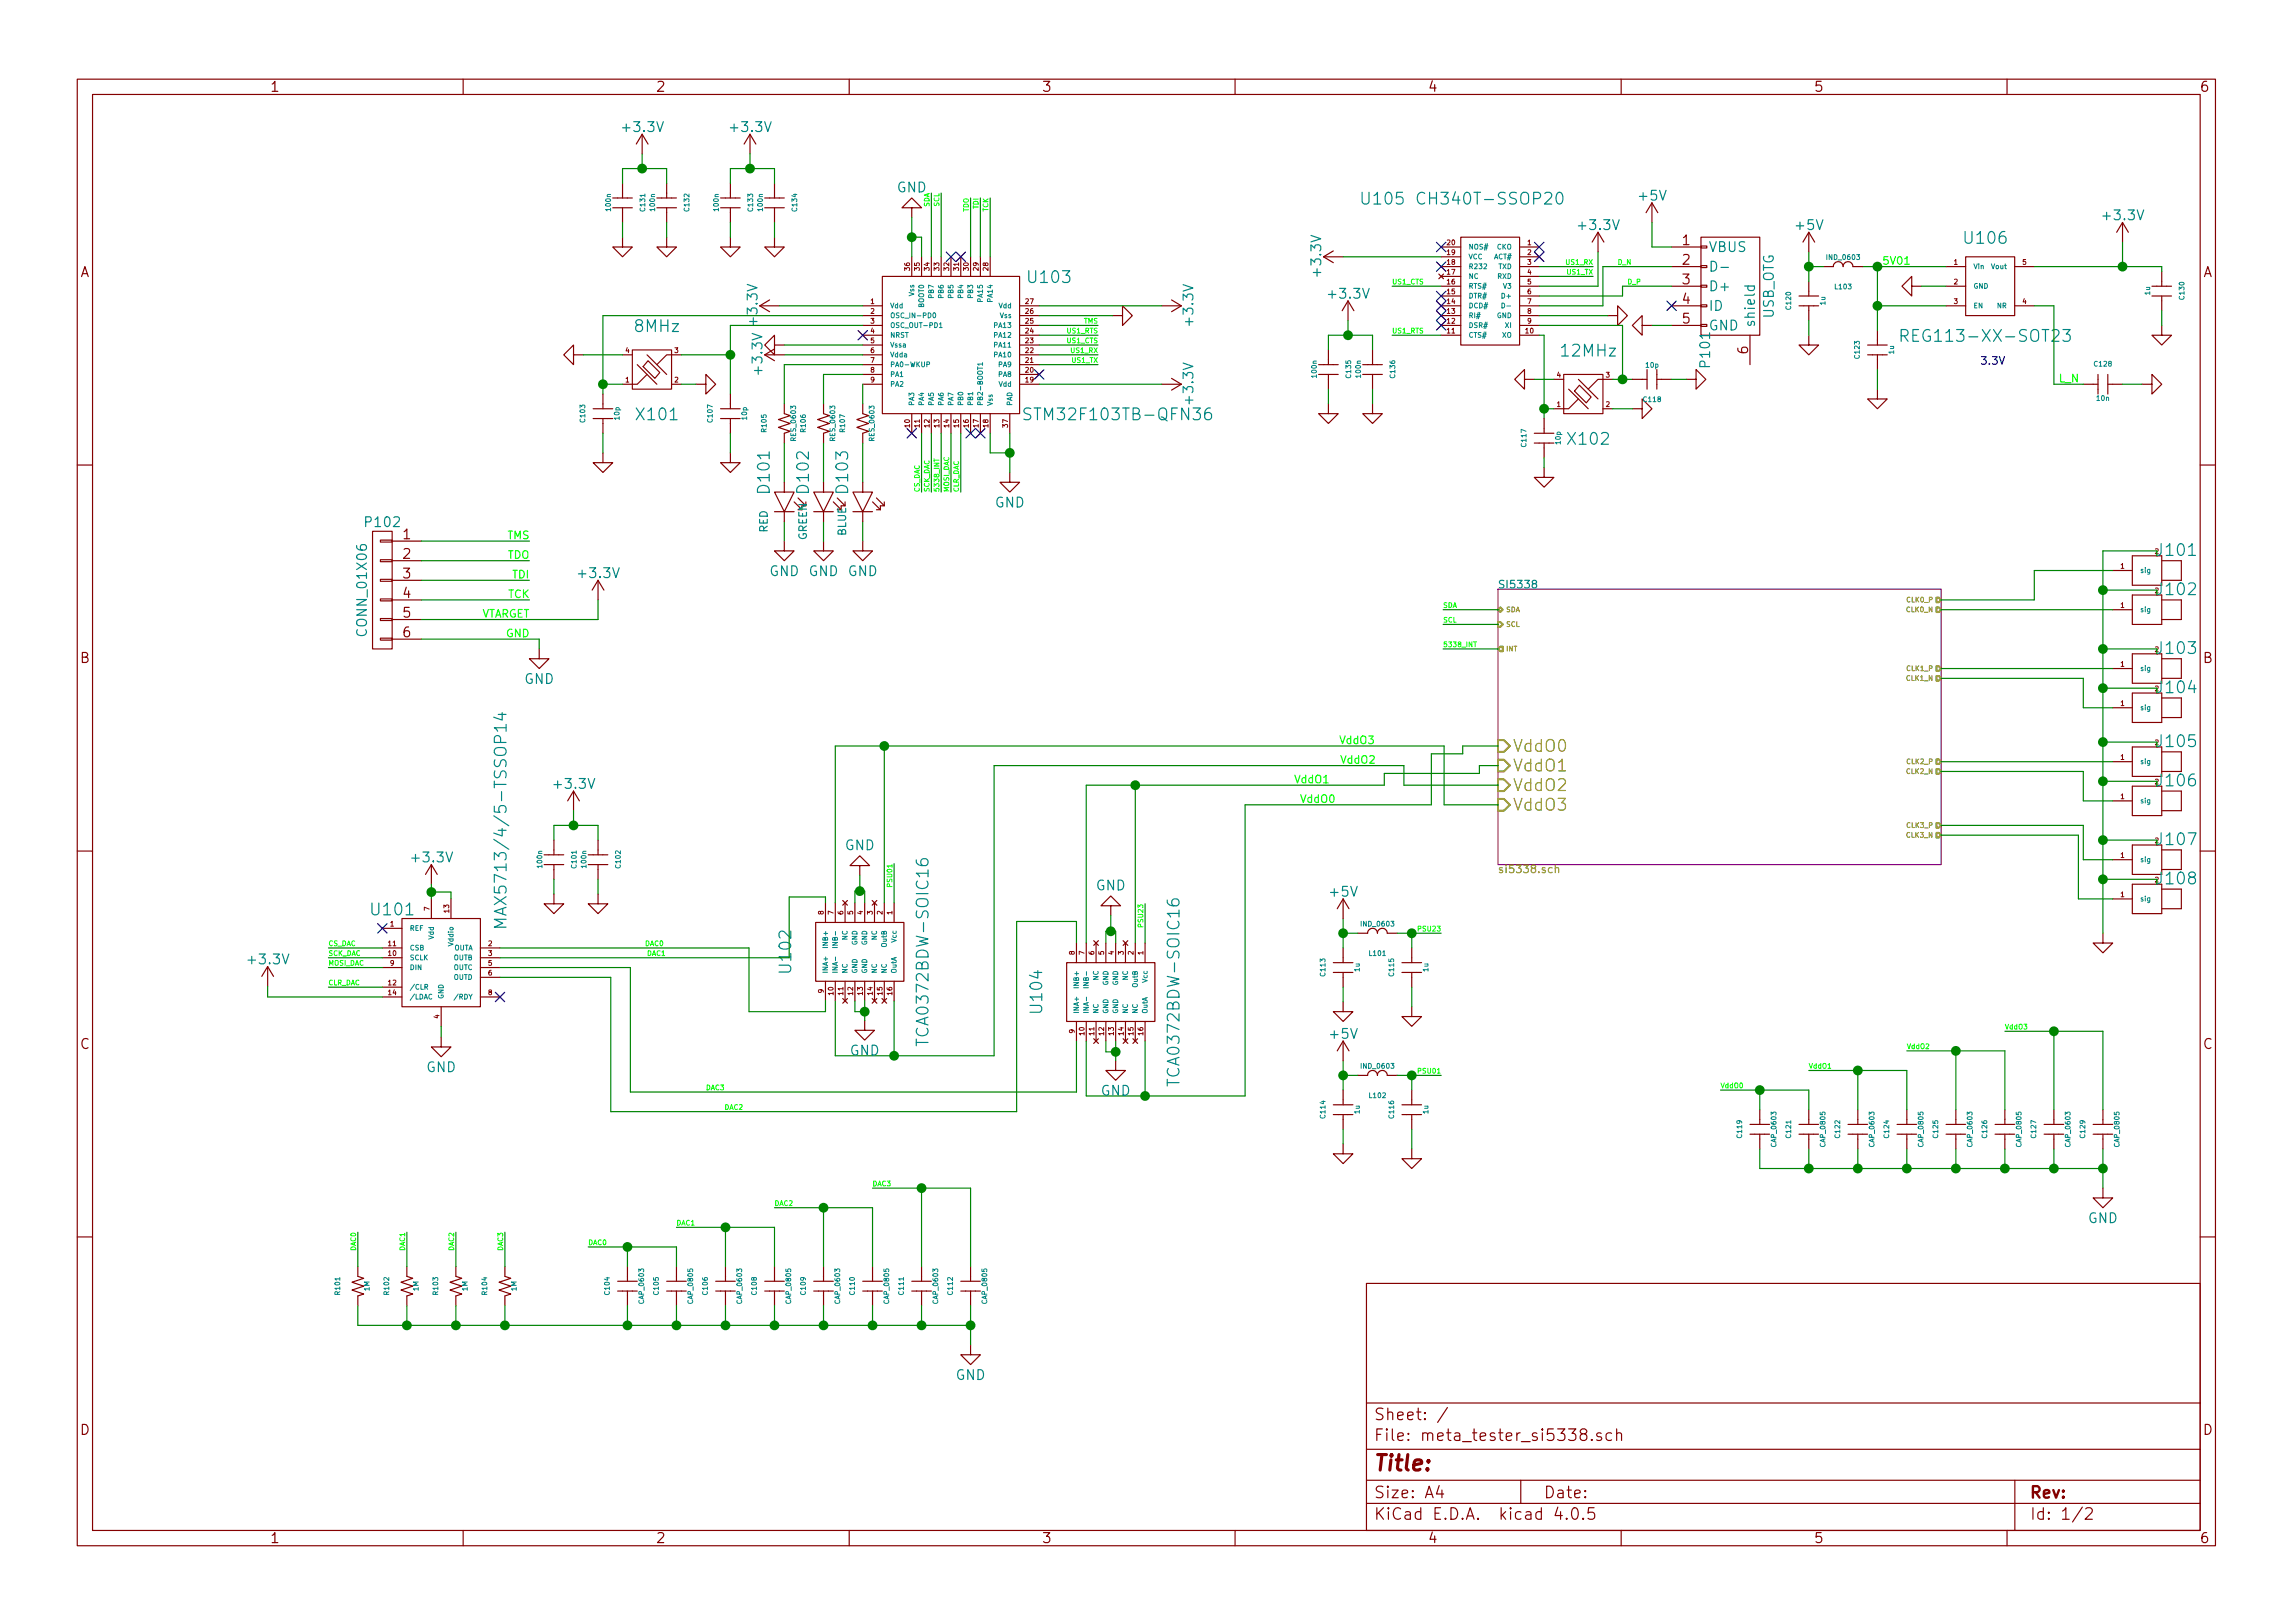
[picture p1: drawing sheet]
<svg xmlns="http://www.w3.org/2000/svg" width="297mm" height="210mm" viewBox="0 0 297 210" stroke-linecap="round" stroke-linejoin="round" font-family="sans-serif">
<defs><g id="words">
<text font-size="2.8" fill="#840000" x="178" y="190.5">Title:</text>
<g font-size="2.1" fill="#008484">
<text x="176.5" y="26.5">U105</text>
<text x="184.6" y="26.5">CH340T-SSOP20</text>
<text x="254.6" y="31.6">U106</text>
<text x="133.3" y="36.7">U103</text>
<text x="82.3" y="43">8MHz</text>
<text x="202.4" y="46.2">12MHz</text>
<text x="247.6" y="44.3">REG113-XX-SOT23</text>
<text x="82.6" y="54.5">X101</text>
<text x="133.8" y="54.5">STM32F103TB-QFN36</text>
<text x="203.3" y="57.6">X102</text>
<text x="99.7" y="63.7" transform="rotate(-90 99.7 63.7)">D101</text>
<text x="104.8" y="63.7" transform="rotate(-90 104.8 63.7)">D102</text>
<text x="109.9" y="63.7" transform="rotate(-90 109.9 63.7)">D103</text>
<text x="279.6" y="72">J101</text>
<text x="279.6" y="77.1">J102</text>
<text x="279.6" y="84.7">J103</text>
<text x="279.6" y="89.8">J104</text>
<text x="279.6" y="96.8">J105</text>
<text x="279.6" y="101.9">J106</text>
<text x="279.6" y="109.5">J107</text>
<text x="48.3" y="118.6">U101</text>
<text x="65.6" y="117.9" transform="rotate(-90 65.6 117.9)">MAX5713/4/5-TSSOP14</text>
<text x="279.6" y="114.6">J108</text>
<text x="102.5" y="125.9" transform="rotate(-90 102.5 125.9)">U102</text>
<text x="135" y="131.1" transform="rotate(-90 135 131.1)">U104</text>
<text x="120.3" y="134.5" transform="rotate(-90 120.3 134.5)">TCA0372BDW-SOIC16</text>
<text x="152.8" y="139.7" transform="rotate(-90 152.8 139.7)">TCA0372BDW-SOIC16</text>
</g>
<g font-size="2.1" fill="#848400">
<text x="196" y="97.4">VddO0</text>
<text x="196" y="99.9">VddO1</text>
<text x="196" y="102.5">VddO2</text>
<text x="196" y="105">VddO3</text>
</g>
<g font-size="2.1" fill="#840000">
<text x="178" y="184">Sheet: /</text>
<text x="178" y="186.7">File: meta_tester_si5338.sch</text>
<text x="178" y="196.9">KiCad E.D.A. kicad 4.0.5</text>
<text x="178" y="194.1">Size: A4</text>
<text x="200" y="194.1">Date:</text>
<text x="263" y="194.1">Rev:</text>
<text x="263" y="196.9">Id: 1/2</text>
</g>
<g font-size="1.8" fill="#840000">
<text x="35" y="11.9">1</text>
<text x="85" y="11.9">2</text>
<text x="135" y="11.9">3</text>
<text x="185" y="11.9">4</text>
<text x="235" y="11.9">5</text>
<text x="285" y="11.9">6</text>
<text x="10.4" y="35.9">A</text>
<text x="218" y="31.7">1</text>
<text x="218" y="34.3">2</text>
<text x="285.4" y="35.9">A</text>
<text x="218" y="36.8">3</text>
<text x="218" y="39.4">4</text>
<text x="218" y="41.9">5</text>
<text x="226.4" y="45.8" transform="rotate(-90 226.4 45.8)">6</text>
<text x="52.2" y="69.8">1</text>
<text x="52.2" y="72.4">2</text>
<text x="52.2" y="74.9">3</text>
<text x="52.2" y="77.5">4</text>
<text x="52.2" y="80">5</text>
<text x="52.2" y="82.5">6</text>
<text x="10.4" y="85.9">B</text>
<text x="285.4" y="85.9">B</text>
<text x="10.4" y="135.9">C</text>
<text x="285.4" y="135.9">C</text>
<text x="10.4" y="185.9">D</text>
<text x="285.4" y="185.9">D</text>
<text x="35" y="199.9">1</text>
<text x="85" y="199.9">2</text>
<text x="135" y="199.9">3</text>
<text x="185" y="199.9">4</text>
<text x="235" y="199.9">5</text>
<text x="285" y="199.9">6</text>
</g>
<g font-size="1.8" fill="#008484">
<text x="80.8" y="17.1">+3.3V</text>
<text x="94.8" y="17.1">+3.3V</text>
<text x="116.2" y="24.9">GND</text>
<text x="204.7" y="29.8">+3.3V</text>
<text x="212.4" y="26">+5V</text>
<text x="232.7" y="29.8">+5V</text>
<text x="272.6" y="28.5">+3.3V</text>
<text x="171.1" y="35.6" transform="rotate(-90 171.1 35.6)">+3.3V</text>
<text x="221.4" y="32.6">VBUS</text>
<text x="98.1" y="41.9" transform="rotate(-90 98.1 41.9)">+3.3V</text>
<text x="154.6" y="42" transform="rotate(-90 154.6 42)">+3.3V</text>
<text x="172.3" y="38.7">+3.3V</text>
<text x="221.4" y="37.7">D+</text>
<text x="221.4" y="40.3">ID</text>
<text x="229.8" y="41.3" transform="rotate(-90 229.8 41.3)">USB_OTG</text>
<text x="221.4" y="42.8">GND</text>
<text x="221.5" y="47.4" transform="rotate(-90 221.5 47.4)">P101</text>
<text x="227.3" y="42.4" transform="rotate(-90 227.3 42.4)">shield</text>
<text x="98.8" y="48.3" transform="rotate(-90 98.8 48.3)">+3.3V</text>
<text x="154.6" y="52.1" transform="rotate(-90 154.6 52.1)">+3.3V</text>
<text x="128.9" y="65.7">GND</text>
<text x="47.5" y="68.3">P102</text>
<text x="75.1" y="74.9">+3.3V</text>
<text x="99.6" y="74.6">GND GND GND</text>
<text x="47.5" y="82.1" transform="rotate(-90 47.5 82.1)">CONN_01X06</text>
<text x="67.9" y="88.6">GND</text>
<text x="72" y="102.2">+3.3V</text>
<text x="53.5" y="111.7">+3.3V</text>
<text x="109.4" y="110.1">GND</text>
<text x="141.9" y="115.3">GND</text>
<text x="172.4" y="116.1">+5V</text>
<text x="32.3" y="124.9">+3.3V</text>
<text x="110.1" y="136.7">GND</text>
<text x="172.4" y="134.6">+5V</text>
<text x="55.2" y="138.9">GND</text>
<text x="142.6" y="141.9">GND</text>
<text x="270.5" y="158.4">GND</text>
<text x="123.8" y="178.8">GND</text>
</g>
<g font-size="1.4" fill="#0f0">
<text x="243.8" y="34.3">5V01</text>
<text x="266.7" y="49.5">L_N</text>
<text x="65.7" y="69.8">TMS</text>
<text x="65.7" y="72.4">TDO</text>
<text x="65.7" y="77.5">TCK</text>
<text x="66.3" y="74.9">TDI</text>
<text x="62" y="80">VTARGET</text>
<text x="65.5" y="82.5">GND</text>
<text x="167.6" y="101.5">VddO1</text>
<text x="173.5" y="96.4">VddO3</text>
<text x="173.6" y="98.9">VddO2</text>
<text x="168.4" y="104">VddO0</text>
</g>
<text font-size="1.4" fill="#0000c2" x="256.5" y="47.2">3.3V</text>
<g font-size="1.4" fill="#008484">
<text x="99.4" y="69" transform="rotate(-90 99.4 69)">RED</text>
<text x="104.5" y="70" transform="rotate(-90 104.5 70)">GREEN</text>
<text x="109.6" y="69.4" transform="rotate(-90 109.6 69.4)">BLUE</text>
<text x="194.1" y="76.2">SI5338</text>
</g>
<text font-size="1.4" fill="#848400" x="194.1" y="113.1">si5338.sch</text>
<g font-size=".9" fill="#008484">
<text x="79.1" y="27.2" transform="rotate(-90 79.1 27.2)">100n</text>
<text x="83.6" y="27.3" transform="rotate(-90 83.6 27.3)">C131</text>
<text x="84.8" y="27.2" transform="rotate(-90 84.8 27.2)">100n</text>
<text x="89.3" y="27.3" transform="rotate(-90 89.3 27.3)">C132</text>
<text x="93.1" y="27.2" transform="rotate(-90 93.1 27.2)">100n</text>
<text x="97.5" y="27.3" transform="rotate(-90 97.5 27.3)">C133</text>
<text x="98.8" y="27.2" transform="rotate(-90 98.8 27.2)">100n</text>
<text x="103.3" y="27.3" transform="rotate(-90 103.3 27.3)">C134</text>
<text x="190.2" y="32.3">NOS#</text>
<text x="190.2" y="34.8">R232</text>
<text x="190.2" y="33.6">VCC</text>
<text x="193.5" y="33.6">ACT#</text>
<text x="193.9" y="32.3">CKO</text>
<text x="194.1" y="34.8">TXD</text>
<text x="236.8" y="33.6">IND_0603</text>
<text x="255.7" y="34.8">Vin</text>
<text x="258" y="34.8">Vout</text>
<text x="115.3" y="39.9">Vdd</text>
<text x="115.3" y="41.2">OSC_IN-PD0</text>
<text x="118.4" y="38.4" transform="rotate(-90 118.4 38.4)">Vss</text>
<text x="119.7" y="39.9" transform="rotate(-90 119.7 39.9)">BOOT0</text>
<text x="121" y="38.6" transform="rotate(-90 121 38.6)">PB7</text>
<text x="122.2" y="38.6" transform="rotate(-90 122.2 38.6)">PB6</text>
<text x="123.5" y="38.6" transform="rotate(-90 123.5 38.6)">PB5</text>
<text x="124.8" y="38.6" transform="rotate(-90 124.8 38.6)">PB4</text>
<text x="126" y="38.6" transform="rotate(-90 126 38.6)">PB3</text>
<text x="127.3" y="39" transform="rotate(-90 127.3 39)">PA15</text>
<text x="128.6" y="39" transform="rotate(-90 128.6 39)">PA14</text>
<text x="129.4" y="39.9">Vdd</text>
<text x="129.5" y="41.2">Vss</text>
<text x="190.2" y="41.2">RI#</text>
<text x="190.2" y="39.9">DCD#</text>
<text x="190.2" y="38.7">DTR#</text>
<text x="190.2" y="37.4">RTS#</text>
<text x="190.2" y="36.1">NC</text>
<text x="193.9" y="41.2">GND</text>
<text x="194" y="36.1">RXD</text>
<text x="194.7" y="38.7">D+</text>
<text x="194.7" y="37.4">V3</text>
<text x="232" y="40" transform="rotate(-90 232 40)">C120</text>
<text x="236.4" y="39.5" transform="rotate(-90 236.4 39.5)">1u</text>
<text x="237.8" y="37.5">L103</text>
<text x="255.7" y="37.4">GND</text>
<text x="255.7" y="39.9">EN</text>
<text x="258.7" y="39.9">NR</text>
<text x="278.5" y="38.2" transform="rotate(-90 278.5 38.2)">1u</text>
<text x="283" y="38.7" transform="rotate(-90 283 38.7)">C130</text>
<text x="115.3" y="42.5">OSC_OUT-PD1</text>
<text x="115.3" y="43.7">NRST</text>
<text x="115.3" y="45">Vssa</text>
<text x="115.3" y="46.3">Vdda</text>
<text x="115.3" y="47.5">PA0-WKUP</text>
<text x="128.9" y="46.3">PA10</text>
<text x="128.9" y="45">PA11</text>
<text x="128.9" y="43.7">PA12</text>
<text x="128.9" y="42.5">PA13</text>
<text x="129.3" y="47.5">PA9</text>
<text x="190.2" y="43.7">CTS#</text>
<text x="190.2" y="42.5">DSR#</text>
<text x="194.6" y="43.7">XO</text>
<text x="195" y="42.5">XI</text>
<text x="213.2" y="47.6">10p</text>
<text x="240.9" y="46.4" transform="rotate(-90 240.9 46.4)">C123</text>
<text x="245.3" y="45.8" transform="rotate(-90 245.3 45.8)">1u</text>
<text x="271.3" y="47.5">C128</text>
<text x="115.3" y="48.8">PA1</text>
<text x="115.3" y="50.1">PA2</text>
<text x="118.4" y="52.6" transform="rotate(-90 118.4 52.6)">PA3</text>
<text x="119.7" y="52.6" transform="rotate(-90 119.7 52.6)">PA4</text>
<text x="121" y="52.6" transform="rotate(-90 121 52.6)">PA5</text>
<text x="122.2" y="52.6" transform="rotate(-90 122.2 52.6)">PA6</text>
<text x="123.5" y="52.6" transform="rotate(-90 123.5 52.6)">PA7</text>
<text x="124.8" y="52.6" transform="rotate(-90 124.8 52.6)">PB0</text>
<text x="126" y="52.6" transform="rotate(-90 126 52.6)">PB1</text>
<text x="127.3" y="52.6" transform="rotate(-90 127.3 52.6)">PB2-BOOT1</text>
<text x="128.6" y="52.6" transform="rotate(-90 128.6 52.6)">Vss</text>
<text x="129.3" y="48.8">PA8</text>
<text x="129.4" y="50.1">Vdd</text>
<text x="131.1" y="52.6" transform="rotate(-90 131.1 52.6)">PAD</text>
<text x="170.6" y="48.8" transform="rotate(-90 170.6 48.8)">100n</text>
<text x="175" y="48.9" transform="rotate(-90 175 48.9)">C135</text>
<text x="176.3" y="48.8" transform="rotate(-90 176.3 48.8)">100n</text>
<text x="180.7" y="48.9" transform="rotate(-90 180.7 48.9)">C136</text>
<text x="213" y="52.1">C118</text>
<text x="271.6" y="51.9">10n</text>
<text x="75.8" y="54.6" transform="rotate(-90 75.8 54.6)">C103</text>
<text x="80.2" y="54.4" transform="rotate(-90 80.2 54.4)">10p</text>
<text x="92.3" y="54.6" transform="rotate(-90 92.3 54.6)">C107</text>
<text x="96.7" y="54.4" transform="rotate(-90 96.7 54.4)">10p</text>
<text x="99.3" y="55.9" transform="rotate(-90 99.3 55.9)">R105</text>
<text x="103.1" y="57" transform="rotate(-90 103.1 57)">RES_0603</text>
<text x="104.4" y="55.9" transform="rotate(-90 104.4 55.9)">R106</text>
<text x="108.2" y="57" transform="rotate(-90 108.2 57)">RES_0603</text>
<text x="109.4" y="55.9" transform="rotate(-90 109.4 55.9)">R107</text>
<text x="113.3" y="57" transform="rotate(-90 113.3 57)">RES_0603</text>
<text x="197.7" y="57.8" transform="rotate(-90 197.7 57.8)">C117</text>
<text x="202.2" y="57.5" transform="rotate(-90 202.2 57.5)">10p</text>
<text x="277.2" y="74.2">sig</text>
<text x="277.2" y="79.3">sig</text>
<text x="277.2" y="86.9">sig</text>
<text x="277.2" y="92">sig</text>
<text x="277.2" y="99">sig</text>
<text x="277.2" y="104.1">sig</text>
<text x="70.2" y="112.3" transform="rotate(-90 70.2 112.3)">100n</text>
<text x="74.7" y="112.4" transform="rotate(-90 74.7 112.4)">C101</text>
<text x="75.9" y="112.3" transform="rotate(-90 75.9 112.3)">100n</text>
<text x="80.4" y="112.4" transform="rotate(-90 80.4 112.4)">C102</text>
<text x="277.2" y="111.7">sig</text>
<text x="277.2" y="116.8">sig</text>
<text x="53.1" y="120.6">REF</text>
<text x="53.1" y="125.6">DIN</text>
<text x="53.1" y="124.4">SCLK</text>
<text x="53.1" y="123.1">CSB</text>
<text x="56.2" y="121.7" transform="rotate(-90 56.2 121.7)">Vdd</text>
<text x="58.7" y="123.1">OUTA</text>
<text x="58.7" y="124.4">OUTB</text>
<text x="58.7" y="125.6">OUTC</text>
<text x="58.7" y="122.5" transform="rotate(-90 58.7 122.5)">Vddio</text>
<text x="107.2" y="122.5" transform="rotate(-90 107.2 122.5)">INB+</text>
<text x="108.5" y="122.3" transform="rotate(-90 108.5 122.3)">INB-</text>
<text x="109.8" y="121.8" transform="rotate(-90 109.8 121.8)">NC</text>
<text x="111" y="122.5" transform="rotate(-90 111 122.5)">GND</text>
<text x="112.3" y="122.5" transform="rotate(-90 112.3 122.5)">GND</text>
<text x="113.6" y="121.8" transform="rotate(-90 113.6 121.8)">NC</text>
<text x="114.9" y="122.7" transform="rotate(-90 114.9 122.7)">OutB</text>
<text x="116.1" y="122.1" transform="rotate(-90 116.1 122.1)">Vcc</text>
<text x="176.1" y="125.9" transform="rotate(-90 176.1 125.9)">1u</text>
<text x="176.5" y="120">IND_0603</text>
<text x="177.4" y="123.8">L101</text>
<text x="185" y="125.9" transform="rotate(-90 185 125.9)">1u</text>
<text x="53.1" y="128.2">/CLR</text>
<text x="53.1" y="129.5">/LDAC</text>
<text x="57.5" y="129.4" transform="rotate(-90 57.5 129.4)">GND</text>
<text x="58.7" y="126.9">OUTD</text>
<text x="59.1" y="129.5">/RDY</text>
<text x="107.2" y="126.1" transform="rotate(-90 107.2 126.1)">INA+</text>
<text x="108.5" y="126.1" transform="rotate(-90 108.5 126.1)">INA-</text>
<text x="109.8" y="126.1" transform="rotate(-90 109.8 126.1)">NC</text>
<text x="111" y="126.1" transform="rotate(-90 111 126.1)">GND</text>
<text x="112.3" y="126.1" transform="rotate(-90 112.3 126.1)">GND</text>
<text x="113.6" y="126.1" transform="rotate(-90 113.6 126.1)">NC</text>
<text x="114.9" y="126.1" transform="rotate(-90 114.9 126.1)">NC</text>
<text x="116.1" y="126.1" transform="rotate(-90 116.1 126.1)">OutA</text>
<text x="139.8" y="131.3" transform="rotate(-90 139.8 131.3)">INA+</text>
<text x="139.8" y="127.8" transform="rotate(-90 139.8 127.8)">INB+</text>
<text x="141" y="131.3" transform="rotate(-90 141 131.3)">INA-</text>
<text x="141" y="127.6" transform="rotate(-90 141 127.6)">INB-</text>
<text x="142.3" y="131.3" transform="rotate(-90 142.3 131.3)">NC</text>
<text x="142.3" y="127" transform="rotate(-90 142.3 127)">NC</text>
<text x="143.6" y="131.3" transform="rotate(-90 143.6 131.3)">GND</text>
<text x="143.6" y="127.7" transform="rotate(-90 143.6 127.7)">GND</text>
<text x="144.8" y="131.3" transform="rotate(-90 144.8 131.3)">GND</text>
<text x="144.8" y="127.7" transform="rotate(-90 144.8 127.7)">GND</text>
<text x="146.1" y="131.3" transform="rotate(-90 146.1 131.3)">NC</text>
<text x="146.1" y="127" transform="rotate(-90 146.1 127)">NC</text>
<text x="147.4" y="131.3" transform="rotate(-90 147.4 131.3)">NC</text>
<text x="147.4" y="127.9" transform="rotate(-90 147.4 127.9)">OutB</text>
<text x="148.6" y="131.3" transform="rotate(-90 148.6 131.3)">OutA</text>
<text x="148.6" y="127.3" transform="rotate(-90 148.6 127.3)">Vcc</text>
<text x="171.7" y="126.4" transform="rotate(-90 171.7 126.4)">C113</text>
<text x="180.6" y="126.4" transform="rotate(-90 180.6 126.4)">C115</text>
<text x="176.5" y="138.4">IND_0603</text>
<text x="177.4" y="142.2">L102</text>
<text x="171.7" y="144.8" transform="rotate(-90 171.7 144.8)">C114</text>
<text x="176.1" y="144.3" transform="rotate(-90 176.1 144.3)">1u</text>
<text x="180.6" y="144.8" transform="rotate(-90 180.6 144.8)">C116</text>
<text x="185" y="144.3" transform="rotate(-90 185 144.3)">1u</text>
<text x="225.7" y="147.3" transform="rotate(-90 225.7 147.3)">C119</text>
<text x="230.1" y="148.5" transform="rotate(-90 230.1 148.5)">CAP_0603</text>
<text x="232" y="147.3" transform="rotate(-90 232 147.3)">C121</text>
<text x="236.4" y="148.5" transform="rotate(-90 236.4 148.5)">CAP_0805</text>
<text x="238.4" y="147.3" transform="rotate(-90 238.4 147.3)">C122</text>
<text x="242.8" y="148.5" transform="rotate(-90 242.8 148.5)">CAP_0603</text>
<text x="244.7" y="147.3" transform="rotate(-90 244.7 147.3)">C124</text>
<text x="249.1" y="148.5" transform="rotate(-90 249.1 148.5)">CAP_0805</text>
<text x="251.1" y="147.3" transform="rotate(-90 251.1 147.3)">C125</text>
<text x="255.5" y="148.5" transform="rotate(-90 255.5 148.5)">CAP_0603</text>
<text x="257.4" y="147.3" transform="rotate(-90 257.4 147.3)">C126</text>
<text x="261.8" y="148.5" transform="rotate(-90 261.8 148.5)">CAP_0805</text>
<text x="263.8" y="147.3" transform="rotate(-90 263.8 147.3)">C127</text>
<text x="268.2" y="148.5" transform="rotate(-90 268.2 148.5)">CAP_0603</text>
<text x="270.1" y="147.3" transform="rotate(-90 270.1 147.3)">C129</text>
<text x="274.5" y="148.5" transform="rotate(-90 274.5 148.5)">CAP_0805</text>
<text x="44" y="167.7" transform="rotate(-90 44 167.7)">R101</text>
<text x="47.9" y="167.2" transform="rotate(-90 47.9 167.2)">1M</text>
<text x="50.4" y="167.7" transform="rotate(-90 50.4 167.7)">R102</text>
<text x="54.2" y="167.2" transform="rotate(-90 54.2 167.2)">1M</text>
<text x="56.7" y="167.7" transform="rotate(-90 56.7 167.7)">R103</text>
<text x="60.6" y="167.2" transform="rotate(-90 60.6 167.2)">1M</text>
<text x="63.1" y="167.7" transform="rotate(-90 63.1 167.7)">R104</text>
<text x="66.9" y="167.2" transform="rotate(-90 66.9 167.2)">1M</text>
<text x="79" y="167.7" transform="rotate(-90 79 167.7)">C104</text>
<text x="85.3" y="167.7" transform="rotate(-90 85.3 167.7)">C105</text>
<text x="91.7" y="167.7" transform="rotate(-90 91.7 167.7)">C106</text>
<text x="98" y="167.7" transform="rotate(-90 98 167.7)">C108</text>
<text x="104.4" y="167.7" transform="rotate(-90 104.4 167.7)">C109</text>
<text x="110.7" y="167.7" transform="rotate(-90 110.7 167.7)">C110</text>
<text x="117.1" y="167.7" transform="rotate(-90 117.1 167.7)">C111</text>
<text x="123.4" y="167.7" transform="rotate(-90 123.4 167.7)">C112</text>
<text x="83.4" y="168.8" transform="rotate(-90 83.4 168.8)">CAP_0603</text>
<text x="89.8" y="168.8" transform="rotate(-90 89.8 168.8)">CAP_0805</text>
<text x="96.1" y="168.8" transform="rotate(-90 96.1 168.8)">CAP_0603</text>
<text x="102.5" y="168.8" transform="rotate(-90 102.5 168.8)">CAP_0805</text>
<text x="108.8" y="168.8" transform="rotate(-90 108.8 168.8)">CAP_0603</text>
<text x="115.2" y="168.8" transform="rotate(-90 115.2 168.8)">CAP_0805</text>
<text x="121.5" y="168.8" transform="rotate(-90 121.5 168.8)">CAP_0603</text>
<text x="127.9" y="168.8" transform="rotate(-90 127.9 168.8)">CAP_0805</text>
</g>
<g font-size=".9" fill="#0f0">
<text x="120.4" y="26.9" transform="rotate(-90 120.4 26.9)">SDA</text>
<text x="121.7" y="26.8" transform="rotate(-90 121.7 26.8)">SCL</text>
<text x="125.5" y="27.5" transform="rotate(-90 125.5 27.5)">TDO</text>
<text x="126.7" y="27.1" transform="rotate(-90 126.7 27.1)">TDI</text>
<text x="128" y="27.5" transform="rotate(-90 128 27.5)">TCK</text>
<text x="202.9" y="34.3">US1_RX</text>
<text x="203" y="35.6">US1_TX</text>
<text x="209.5" y="34.3">D_N</text>
<text x="140.4" y="41.9">TMS</text>
<text x="180.3" y="36.8">US1_CTS</text>
<text x="210.8" y="36.8">D_P</text>
<text x="138.3" y="44.4">US1_CTS</text>
<text x="138.3" y="43.2">US1_RTS</text>
<text x="138.8" y="45.7">US1_RX</text>
<text x="138.9" y="47">US1_TX</text>
<text x="180.3" y="43.2">US1_RTS</text>
<text x="119.1" y="63.7" transform="rotate(-90 119.1 63.7)">CS_DAC</text>
<text x="120.4" y="63.7" transform="rotate(-90 120.4 63.7)">SCK_DAC</text>
<text x="121.7" y="63.7" transform="rotate(-90 121.7 63.7)">5338_INT</text>
<text x="122.9" y="63.7" transform="rotate(-90 122.9 63.7)">MOSI_DAC</text>
<text x="124.2" y="63.7" transform="rotate(-90 124.2 63.7)">CLR_DAC</text>
<text x="186.9" y="78.7">SDA</text>
<text x="186.9" y="80.6">SCL</text>
<text x="186.9" y="83.8">5338_INT</text>
<text x="115.6" y="114.7" transform="rotate(-90 115.6 114.7)">PSU01</text>
<text x="148.1" y="119.9" transform="rotate(-90 148.1 119.9)">PSU23</text>
<text x="42.5" y="122.5">CS_DAC</text>
<text x="42.5" y="123.8">SCK_DAC</text>
<text x="42.5" y="125.1">MOSI_DAC</text>
<text x="83.6" y="122.5">DAC0</text>
<text x="83.8" y="123.8">DAC1</text>
<text x="183.9" y="120.6">PSU23</text>
<text x="42.5" y="127.6">CLR_DAC</text>
<text x="247" y="135.9">VddO2</text>
<text x="259.7" y="133.3">VddO3</text>
<text x="91.4" y="141.2">DAC3</text>
<text x="93.9" y="143.8">DAC2</text>
<text x="183.9" y="139.1">PSU01</text>
<text x="222.9" y="141">VddO0</text>
<text x="234.3" y="138.4">VddO1</text>
<text x="113" y="153.7">DAC3</text>
<text x="76.2" y="161.3">DAC0</text>
<text x="87.6" y="158.7">DAC1</text>
<text x="100.3" y="156.2">DAC2</text>
<text x="46.1" y="162" transform="rotate(-90 46.1 162)">DAC0</text>
<text x="52.5" y="162" transform="rotate(-90 52.5 162)">DAC1</text>
<text x="58.8" y="162" transform="rotate(-90 58.8 162)">DAC2</text>
<text x="65.2" y="162" transform="rotate(-90 65.2 162)">DAC3</text>
</g>
<g font-size=".9" fill="#840000">
<text x="117.9" y="35" transform="rotate(-90 117.9 35)">36</text>
<text x="119.1" y="35" transform="rotate(-90 119.1 35)">35</text>
<text x="120.4" y="35" transform="rotate(-90 120.4 35)">34</text>
<text x="121.7" y="35" transform="rotate(-90 121.7 35)">33</text>
<text x="122.9" y="35" transform="rotate(-90 122.9 35)">32</text>
<text x="124.2" y="35" transform="rotate(-90 124.2 35)">31</text>
<text x="125.5" y="35" transform="rotate(-90 125.5 35)">30</text>
<text x="126.7" y="35" transform="rotate(-90 126.7 35)">29</text>
<text x="128" y="35" transform="rotate(-90 128 35)">28</text>
<text x="187.5" y="31.7">20</text>
<text x="187.5" y="35.6">17</text>
<text x="187.5" y="34.3">18</text>
<text x="187.5" y="33">19</text>
<text x="197.9" y="31.7">1</text>
<text x="197.9" y="33">2</text>
<text x="197.9" y="34.3">3</text>
<text x="197.9" y="35.6">4</text>
<text x="253.1" y="34.3">1</text>
<text x="262" y="34.3">5</text>
<text x="112.8" y="39.4">1</text>
<text x="112.8" y="40.6">2</text>
<text x="112.8" y="41.9">3</text>
<text x="132.9" y="41.9">25</text>
<text x="132.9" y="40.6">26</text>
<text x="132.9" y="39.4">27</text>
<text x="187.5" y="41.9">12</text>
<text x="187.5" y="40.6">13</text>
<text x="187.5" y="39.4">14</text>
<text x="187.5" y="38.1">15</text>
<text x="187.5" y="36.8">16</text>
<text x="197.9" y="36.8">5</text>
<text x="197.9" y="38.1">6</text>
<text x="197.9" y="39.4">7</text>
<text x="197.9" y="40.6">8</text>
<text x="197.9" y="41.9">9</text>
<text x="253.1" y="36.8">2</text>
<text x="253.1" y="39.4">3</text>
<text x="262" y="39.4">4</text>
<text x="81.1" y="45.7">4</text>
<text x="87.4" y="45.7">3</text>
<text x="112.8" y="43.2">4</text>
<text x="112.8" y="44.4">5</text>
<text x="112.8" y="45.7">6</text>
<text x="112.8" y="47">7</text>
<text x="132.9" y="47">21</text>
<text x="132.9" y="45.7">22</text>
<text x="132.9" y="44.4">23</text>
<text x="132.9" y="43.2">24</text>
<text x="187.5" y="43.2">11</text>
<text x="197.6" y="43.2">10</text>
<text x="81.1" y="49.5">1</text>
<text x="87.4" y="49.5">2</text>
<text x="112.8" y="48.3">8</text>
<text x="112.8" y="49.5">9</text>
<text x="132.9" y="48.3">20</text>
<text x="132.9" y="49.5">19</text>
<text x="201.7" y="52.7">1</text>
<text x="201.7" y="48.9">4</text>
<text x="208.1" y="52.7">2</text>
<text x="208.1" y="48.9">3</text>
<text x="117.9" y="55.3" transform="rotate(-90 117.9 55.3)">10</text>
<text x="119.1" y="55.3" transform="rotate(-90 119.1 55.3)">11</text>
<text x="120.4" y="55.3" transform="rotate(-90 120.4 55.3)">12</text>
<text x="121.7" y="55.3" transform="rotate(-90 121.7 55.3)">13</text>
<text x="122.9" y="55.3" transform="rotate(-90 122.9 55.3)">14</text>
<text x="124.2" y="55.3" transform="rotate(-90 124.2 55.3)">15</text>
<text x="125.5" y="55.3" transform="rotate(-90 125.5 55.3)">16</text>
<text x="126.7" y="55.3" transform="rotate(-90 126.7 55.3)">17</text>
<text x="128" y="55.3" transform="rotate(-90 128 55.3)">18</text>
<text x="130.6" y="55.3" transform="rotate(-90 130.6 55.3)">37</text>
<text x="274.7" y="73.7">1</text>
<text x="274.7" y="78.7">1</text>
<text x="274.7" y="86.4">1</text>
<text x="274.7" y="91.4">1</text>
<text x="274.7" y="98.4">1</text>
<text x="274.7" y="103.5">1</text>
<text x="274.7" y="111.1">1</text>
<text x="55.6" y="118" transform="rotate(-90 55.6 118)">7</text>
<text x="58.2" y="118.2" transform="rotate(-90 58.2 118.2)">13</text>
<text x="106.7" y="118.5" transform="rotate(-90 106.7 118.5)">8</text>
<text x="107.9" y="118.5" transform="rotate(-90 107.9 118.5)">7</text>
<text x="109.2" y="118.5" transform="rotate(-90 109.2 118.5)">6</text>
<text x="110.5" y="118.5" transform="rotate(-90 110.5 118.5)">5</text>
<text x="111.8" y="118.5" transform="rotate(-90 111.8 118.5)">4</text>
<text x="113" y="118.5" transform="rotate(-90 113 118.5)">3</text>
<text x="114.3" y="118.5" transform="rotate(-90 114.3 118.5)">2</text>
<text x="115.6" y="118.5" transform="rotate(-90 115.6 118.5)">1</text>
<text x="274.7" y="116.2">1</text>
<text x="50.3" y="123.8">10</text>
<text x="50.3" y="122.5">11</text>
<text x="50.6" y="120">1</text>
<text x="50.6" y="125.1">9</text>
<text x="63.3" y="122.5">2</text>
<text x="63.3" y="123.8">3</text>
<text x="63.3" y="125.1">5</text>
<text x="139.2" y="123.7" transform="rotate(-90 139.2 123.7)">8</text>
<text x="140.5" y="123.7" transform="rotate(-90 140.5 123.7)">7</text>
<text x="141.7" y="123.7" transform="rotate(-90 141.7 123.7)">6</text>
<text x="143" y="123.7" transform="rotate(-90 143 123.7)">5</text>
<text x="144.3" y="123.7" transform="rotate(-90 144.3 123.7)">4</text>
<text x="145.5" y="123.7" transform="rotate(-90 145.5 123.7)">3</text>
<text x="146.8" y="123.7" transform="rotate(-90 146.8 123.7)">2</text>
<text x="148.1" y="123.7" transform="rotate(-90 148.1 123.7)">1</text>
<text x="50.3" y="127.6">12</text>
<text x="50.3" y="128.9">14</text>
<text x="56.9" y="131.9" transform="rotate(-90 56.9 131.9)">4</text>
<text x="63.3" y="126.4">6</text>
<text x="63.3" y="128.9">8</text>
<text x="106.7" y="128.6" transform="rotate(-90 106.7 128.6)">9</text>
<text x="107.9" y="128.9" transform="rotate(-90 107.9 128.9)">10</text>
<text x="109.2" y="128.9" transform="rotate(-90 109.2 128.9)">11</text>
<text x="110.5" y="128.9" transform="rotate(-90 110.5 128.9)">12</text>
<text x="111.8" y="128.9" transform="rotate(-90 111.8 128.9)">13</text>
<text x="113" y="128.9" transform="rotate(-90 113 128.9)">14</text>
<text x="114.3" y="128.9" transform="rotate(-90 114.3 128.9)">15</text>
<text x="115.6" y="128.9" transform="rotate(-90 115.6 128.9)">16</text>
<text x="139.2" y="133.8" transform="rotate(-90 139.2 133.8)">9</text>
<text x="140.5" y="134.1" transform="rotate(-90 140.5 134.1)">10</text>
<text x="141.7" y="134.1" transform="rotate(-90 141.7 134.1)">11</text>
<text x="143" y="134.1" transform="rotate(-90 143 134.1)">12</text>
<text x="144.3" y="134.1" transform="rotate(-90 144.3 134.1)">13</text>
<text x="145.5" y="134.1" transform="rotate(-90 145.5 134.1)">14</text>
<text x="146.8" y="134.1" transform="rotate(-90 146.8 134.1)">15</text>
<text x="148.1" y="134.1" transform="rotate(-90 148.1 134.1)">16</text>
</g>
<g font-size=".9" fill="#008400">
<text x="279.2" y="71.7">2</text>
<text x="279.2" y="76.8">2</text>
<text x="279.2" y="84.4">2</text>
<text x="279.2" y="89.5">2</text>
<text x="279.2" y="96.5">2</text>
<text x="279.2" y="101.6">2</text>
<text x="279.2" y="109.2">2</text>
<text x="279.2" y="114.3">2</text>
</g>
<g font-size=".9" fill="#848400">
<text x="195.1" y="79.3">SDA</text>
<text x="195.1" y="81.2">SCL</text>
<text x="247" y="79.3">CLK0_N</text>
<text x="247" y="78">CLK0_P</text>
<text x="195.1" y="84.4">INT</text>
<text x="247" y="88.2">CLK1_N</text>
<text x="247" y="86.9">CLK1_P</text>
<text x="247" y="100.2">CLK2_N</text>
<text x="247" y="99">CLK2_P</text>
<text x="247" y="107.2">CLK3_P</text>
<text x="247" y="108.5">CLK3_N</text>
</g>
</g></defs>
<g fill="none" stroke="#840000" stroke-width=".15">
<path d="M10 10.3h277v189.9h-277zM12 12.2h273v186.1h-273zM60 10.3v1.9M83.2 17.4l-.8 1.3M83.2 17.4v2.5M83.2 17.4l.7 1.3M97.2 17.4l-.8 1.3M97.2 17.4v2.5M97.2 17.4l.7 1.3M110 10.3v1.9M160 10.3v1.9M210 10.3v1.9"/>
<path d="M260 10.3v1.9M79.4 26.9h2.5M79.4 25.6h2.5M80.6 30.7v1.3h1.3l-1.3 1.3-1.2-1.3h1.2M80.6 23.7v1.9M80.6 26.9v1.9M85.1 26.9h2.5M85.1 25.6h2.5M86.4 30.7v1.3h1.2l-1.2 1.3-1.3-1.3h1.3M86.4 23.7v1.9M86.4 26.9v1.9M93.3 26.9h2.6"/>
<path d="M93.3 25.6h2.6M94.6 30.7v1.3h1.3l-1.3 1.3-1.3-1.3h1.3M94.6 23.7v1.9M94.6 26.9v1.9M98.4 39.6h2.6M98.4 39.6l1.3 .8M99.1 26.9h2.5M99.1 25.6h2.5M99.7 38.9l-1.3 .7M100.3 30.7v1.3h1.3l-1.3 1.3-1.2-1.3h1.2M100.3 23.7v1.9M100.3 26.9v1.9"/>
<path d="M111.8 39.6h2.5M114.3 35.8h17.8v17.8h-17.8zM118.1 26.9h1.3l-1.3-1.3-1.3 1.3h1.3v1.3M118.1 33.3v2.5M119.4 33.3v2.5M120.6 33.3v2.5M121.9 33.3v2.5M123.2 33.3v2.5M124.5 33.3v2.5M125.7 33.3v2.5M127 33.3v2.5M128.3 33.3v2.5"/>
<path d="M132.1 39.6h2.5M150.5 39.6h2.5M151.8 38.9l1.2 .7M153 39.6l-1.2 .8M171.4 33.3h2.6M171.4 33.3l1.3 .7M172.7 32.5l-1.3 .8M174.6 39l-.7 1.3M174.6 39v2.5M174.6 39l.8 1.3M186.4 35.5l.6 .6M186.7 39.6h2.5"/>
<path d="M186.7 32h2.5M186.7 33.3h2.5M186.7 34.5h2.5M186.7 35.8h2.5M186.7 37.1h2.5M186.7 38.3h2.5M187 35.5l-.6 .6M189.2 30.7h7.6v14h-7.6zM196.8 39.6h2.6M196.8 32h2.6M196.8 33.3h2.6M196.8 34.5h2.6"/>
<path d="M196.8 35.8h2.6M196.8 37.1h2.6M196.8 38.3h2.6M207 30.1l-.8 1.3M207 30.1v2.5M207 30.1l.8 1.3M214 26.3l-.8 1.3M214 26.3v2.5M214 26.3l.8 1.3M216.5 39.6h3.8M216.5 32h3.8M216.5 34.5h3.8"/>
<path d="M216.5 37.1h3.8M220.3 30.7h7.7v12.7h-7.7zM220.3 31.9h.8v.2h-.8zM220.3 34.4h.8v.3h-.8zM220.3 37h.8v.2h-.8zM220.3 39.5h.8v.2h-.8zM233 39.6h2.6M233 38.3h2.6M234.3 30.1v2.5M234.3 36.4v1.9M234.3 39.6v1.9M234.3 30.1l-.7 1.3"/>
<path d="M234.3 30.1l.8 1.3M236.2 34.5h1.3a.63 .63 0 0 1 .6-.6 .63 .63 0 0 1 .7 .6 .63 .63 0 0 1 .6-.6 .63 .63 0 0 1 .6 .6h1.3M247.6 37.1v-1.3l-1.2 1.3 1.2 1.2v-1.2h1.3M252.1 39.6h2.5M252.1 34.5h2.5M252.1 37.1h2.5M254.6 33.3h6.4v7.6h-6.4zM261 39.6h2.5M261 34.5h2.5M275 28.8l-.8 1.3M275 28.8v2.6M275 28.8l.7 1.3"/>
<path d="M278.8 37.1h2.5M278.8 38.3h2.5M280 35.2v1.9M280 38.3v2M74.3 46v-1.3l-1.3 1.3 1.3 1.2v-1.2h1.3M76.8 53h2.6M76.8 54.2h2.6M78.1 58.7v1.2h1.3l-1.3 1.3-1.3-1.3h1.3M78.1 51v2M78.1 54.2v1.9M80.6 46h1.3M81.9 45.3h5.1v5.1h-5.1z"/>
<path d="M82.5 47.2l2.6 2.6M83.8 48.5l-1.3 1.3h-1.9M83.8 46l2.6 2.5M83.9 46.7l1.6 1.6-.7 .7-1.5-1.5zM87 49.8h1.3M88.3 46h-1.9l-1.3 1.2M90.2 49.8h1.2v-1.3l1.3 1.3-1.3 1.2v-1.2M93.3 53h2.6M93.3 54.2h2.6M94.6 58.7v1.2h1.3l-1.3 1.3-1.3-1.3h1.3M94.6 51v2M94.6 54.2v1.9"/>
<path d="M99.1 46h2.5M99.1 46l1.2 .7M100.3 44.7v-1.3l-1.2 1.3 1.2 1.3v-1.3h1.3M100.3 45.2l-1.2 .8M101.6 52.3v1.3l.8 .2-1.6 .6 1.6 .5-1.6 .5 1.6 .5-.8 .2v1.3M106.7 52.3v1.3l.7 .2-1.5 .6 1.5 .5-1.5 .5 1.5 .5-.7 .2v1.3M111.8 52.3v1.3l.7 .2-1.5 .6 1.5 .5-1.5 .5 1.5 .5-.7 .2v1.3M111.8 40.9h2.5M111.8 42.2h2.5M111.8 43.4h2.5M111.8 44.7h2.5M111.8 46h2.5"/>
<path d="M111.8 47.2h2.5M111.8 48.5h2.5M111.8 49.8h2.5M118.1 53.6v2.5M119.4 53.6v2.5M120.6 53.6v2.5M121.9 53.6v2.5M123.2 53.6v2.5M124.5 53.6v2.5M125.7 53.6v2.5M127 53.6v2.5M128.3 53.6v2.5"/>
<path d="M130.8 53.6v2.5M132.1 40.9h2.5M132.1 42.2h2.5M132.1 43.4h2.5M132.1 44.7h2.5M132.1 46h2.5M132.1 47.2h2.5M132.1 48.5h2.5M132.1 49.8h2.5M144.1 40.9h1.3v-1.3l1.3 1.3-1.3 1.3v-1.3M150.5 49.8h2.5M151.8 49l1.2 .8"/>
<path d="M153 49.8l-1.2 .7M170.8 47.2h2.6M170.8 48.5h2.6M172.1 52.3v1.3h1.3l-1.3 1.3-1.3-1.3h1.3M172.1 45.3v1.9M172.1 48.5v1.9M176.5 47.2h2.6M176.5 48.5h2.6M177.8 52.3v1.3h1.3l-1.3 1.3-1.3-1.3h1.3M177.8 45.3v1.9M177.8 48.5v1.9M186.7 40.9h2.5"/>
<path d="M186.7 42.2h2.5M186.7 43.4h2.5M196.8 40.9h2.6M196.8 42.2h2.6M196.8 43.4h2.6M197.5 49.1v-1.2l-1.3 1.2 1.3 1.3v-1.3h1.3M198.8 56.1h2.5M198.8 57.4h2.5M200 54.2v1.9M200 57.4v1.9M201.3 49.1h1.3M202.6 48.5h5v5.1h-5z"/>
<path d="M203.2 50.4l2.5 2.6M204.5 51.7l-1.3 1.3h-1.9M204.5 49.1l2.5 2.6M204.6 49.9l1.5 1.5-.6 .8-1.5-1.5zM207.6 53h1.3M208.3 40.9h1.2v-1.3l1.3 1.3-1.3 1.3v-1.3M208.9 49.1h-1.9l-1.3 1.3M211.5 53h1.2v-1.3l1.3 1.3-1.3 1.2v-1.2M211.5 49.1h1.9M212.7 42.2v-1.3l-1.2 1.3 1.2 1.2v-1.2h1.3M213.4 47.9v2.5M214.6 49.1h1.9"/>
<path d="M214.6 47.9v2.5M216.5 42.2h3.8M218.4 49.1h1.3v-1.2l1.3 1.2-1.3 1.3v-1.3M220.3 42h.8v.3h-.8zM226.7 43.4v3.8M234.3 43.4v1.3h1.3l-1.3 1.3-1.3-1.3h1.3M241.9 44.7h2.6M241.9 46h2.6M243.2 50.4v1.3h1.3l-1.3 1.3-1.3-1.3h1.3M243.2 42.8v1.9M243.2 46v1.9M269.9 49.8h1.9"/>
<path d="M271.8 48.5v2.5M273 49.8h2M273 48.5v2.5M277.5 49.8h1.3v-1.3l1.2 1.3-1.2 1.2v-1.2M280 42.2v1.2h1.3l-1.3 1.3-1.2-1.3h1.2M10 60.2h2M48.3 68.8h2.5v15.3h-2.5zM49.3 77.6h1.5v.2h-1.5zM49.3 75.1h1.5v.2h-1.5zM49.3 72.5h1.5v.3h-1.5zM49.3 70h1.5v.2h-1.5zM50.8 70.1h3.8"/>
<path d="M50.8 72.6h3.8M50.8 75.2h3.8M50.8 77.7h3.8M77.5 75.2v2.5M77.5 75.2l-.8 1.2M77.5 75.2l.7 1.2M100.3 63.7h2.6l-1.3 2.6zM100.3 66.3h2.6M101.6 70.1v1.3h1.3l-1.3 1.2-1.3-1.2h1.3M101.6 62.5v1.2M101.6 66.3v1.3M102.9 65l1 1"/>
<path d="M103.4 64.5l1 1h-.5M105.4 63.7h2.5l-1.2 2.6zM105.4 66.3h2.5M106.7 70.1v1.3h1.2l-1.2 1.2-1.3-1.2h1.3M106.7 62.5v1.2M106.7 66.3v1.3M107.9 65l1.1 1M108.5 64.5l1 1h-.5M109.5 65v.5M110.5 63.7h2.5l-1.2 2.6zM110.5 66.3h2.5M111.8 70.1v1.3h1.2l-1.2 1.2-1.3-1.2h1.3"/>
<path d="M111.8 62.5v1.2M111.8 66.3v1.3M113 65l1 1M113.5 64.5l1.1 1h-.6v.5M113.5 66h.5M114.6 65v.5M130.8 61.2v1.3h1.3l-1.3 1.2-1.3-1.2h1.3M200 60.6v1.2h1.3l-1.3 1.3-1.2-1.3h1.2M273.7 73.9h2.5M273.7 79h2.5M276.2 72h3.8zM276.2 75.8h3.8z"/>
<path d="M276.2 72v3.8zM276.2 77.1h3.8zM276.2 77.1v3.8zM280 72v3.8zM280 77.1v3.8zM282.6 72.6v2.6zM282.6 77.7v2.6zM285 60.2h2M49.3 82.7h1.5v.2h-1.5zM49.3 80.1h1.5v.3h-1.5zM50.8 80.3h3.8M50.8 82.8h3.8"/>
<path d="M69.8 84.1v1.2h1.3l-1.3 1.3-1.2-1.3h1.2M273.7 86.6h2.5M273.7 91.7h2.5M273.7 98.7h2.5M276.2 80.9h3.8zM276.2 84.7h3.8zM276.2 88.5h3.8zM276.2 84.7v3.8zM276.2 89.8h3.8zM276.2 93.6h3.8zM276.2 89.8v3.8zM276.2 96.8h3.8z"/>
<path d="M276.2 96.8v3.8zM280 80.3h2.6zM280 84.7v3.8zM280 93h2.6zM280 89.8v3.8zM280 96.8v3.8zM282.6 85.3v2.6zM282.6 90.4v2.6zM282.6 97.4v2.5zM10 110.3h2M52.1 119h10.1v11.4h-10.1zM55.9 112v2.5"/>
<path d="M55.9 116.5v2.5M55.9 112l-.8 1.3M55.9 112l.7 1.3M58.4 116.5v2.5M70.5 112h2.5M70.5 110.7h2.5M71.8 115.8v1.3h1.2l-1.2 1.3-1.3-1.3h1.3M71.8 108.8v1.9M71.8 112v1.9M74.3 102.5l-.8 1.3M74.3 102.5v2.5M74.3 102.5l.8 1.3"/>
<path d="M76.2 112h2.5M76.2 110.7h2.5M77.5 115.8v1.3h1.2l-1.2 1.3-1.3-1.3h1.3M77.5 108.8v1.9M77.5 112v1.9M105.7 119.5h11.4v7.6h-11.4zM106.9 117v2.5M108.2 117v2.5M109.2 116.7l.6 .6M109.5 117v2.5M109.8 116.7l-.6 .6M110.7 117v2.5"/>
<path d="M111.4 112.1h1.2l-1.2-1.2-1.3 1.2h1.3v1.3M112 117v2.5M113 116.7l.6 .6M113.3 117v2.5M113.6 116.7l-.6 .6M114.6 117v2.5M115.8 117v2.5M143.9 117.3h1.3l-1.3-1.2-1.3 1.2h1.3v1.3M174 116.5v2.5M174 116.5l-.8 1.2M174 116.5l.8 1.2M273.7 103.8h2.5"/>
<path d="M273.7 111.4h2.5M273.7 116.5h2.5M276.2 100.6h3.8zM276.2 101.8h3.8zM276.2 105.7h3.8zM276.2 101.8v3.9zM276.2 109.5h3.8zM276.2 113.3h3.8zM276.2 109.5v3.8zM276.2 114.5h3.8zM276.2 118.4h3.8zM276.2 114.5v3.9z"/>
<path d="M280 105h2.6zM280 101.8v3.9zM280 109.5v3.8zM280 117.7h2.6zM280 114.5v3.9zM282.6 102.5v2.5zM282.6 110.1v2.5zM282.6 115.2v2.5zM285 110.3h2M34.7 125.2l-.8 1.3M34.7 125.2v2.6M34.7 125.2l.7 1.3"/>
<path d="M49.5 120.3h2.6M49.5 122.8h2.6M49.5 124.1h2.6M49.5 125.3h2.6M49.5 129.2h2.6M49.5 127.9h2.6M57.1 134.4v1.2h1.3l-1.3 1.3-1.2-1.3h1.2M57.1 130.4v2.6M62.2 122.8h2.6M62.2 124.1h2.6M62.2 125.3h2.6M62.2 126.6h2.6"/>
<path d="M62.2 129.2h2.6M106.9 127.1v2.6M108.2 127.1v2.6M109.2 129.4l.6 .6M109.5 127.1v2.6M109.8 129.4l-.6 .6M110.7 127.1v2.6M112 132.2v1.3h1.3l-1.3 1.2-1.3-1.2h1.3M112 127.1v2.6M113 129.4l.6 .6M113.3 127.1v2.6M113.6 129.4l-.6 .6"/>
<path d="M114.2 129.4l.7 .6M114.6 127.1v2.6M114.9 129.4l-.7 .6M115.8 127.1v2.6M138.2 124.7h11.4v7.6h-11.4zM139.4 122.2v2.5M139.4 132.3v2.6M140.7 122.2v2.5M140.7 132.3v2.6M141.7 121.9l.6 .6M141.7 134.6l.6 .6M142 122.2v2.5"/>
<path d="M142 132.3v2.6M142.3 121.9l-.6 .6M142.3 134.6l-.6 .6M143.3 122.2v2.5M143.3 132.3v2.6M144.5 137.4v1.3h1.3l-1.3 1.2-1.2-1.2h1.2M144.5 122.2v2.5M144.5 132.3v2.6M145.5 121.9l.6 .6M145.5 134.6l.6 .6M145.8 122.2v2.5M145.8 132.3v2.6"/>
<path d="M146.1 121.9l-.6 .6M146.1 134.6l-.6 .6M146.8 134.6l.6 .6M147.1 122.2v2.5M147.1 132.3v2.6M147.4 134.6l-.6 .6M148.3 122.2v2.5M148.3 132.3v2.6M172.7 124.7h2.6M172.7 126h2.6M174 129.8v1.3h1.3l-1.3 1.2-1.3-1.2h1.3M174 122.8v1.9"/>
<path d="M174 126v1.9M174 134.9v2.5M174 134.9l-.8 1.2M174 134.9l.8 1.2M175.9 120.9h1.3a.63 .63 0 0 1 .6-.6 .63 .63 0 0 1 .6 .6 .63 .63 0 0 1 .7-.6 .63 .63 0 0 1 .6 .6h1.3M175.9 139.3h1.3a.63 .63 0 0 1 .6-.6 .63 .63 0 0 1 .6 .6 .63 .63 0 0 1 .7-.6 .63 .63 0 0 1 .6 .6h1.3M181.6 124.7h2.5M181.6 126h2.5M182.9 130.4v1.3h1.2l-1.2 1.3-1.3-1.3h1.3M182.9 122.8v1.9M182.9 126v1.9M272.4 120.9v1.3h1.3l-1.3 1.2-1.3-1.2h1.3"/>
<path d="M172.7 143.1h2.6M172.7 144.4h2.6M174 148.2v1.3h1.3l-1.3 1.2-1.3-1.2h1.3M174 141.2v1.9M174 144.4v1.9M181.6 143.1h2.5M181.6 144.4h2.5M182.9 148.8v1.3h1.2l-1.2 1.3-1.3-1.3h1.3M182.9 141.2v1.9M182.9 144.4v1.9M226.7 145.7h2.5M226.7 146.9h2.5"/>
<path d="M228 143.8v1.9M228 146.9v1.9M233 145.7h2.6M233 146.9h2.6M234.3 143.8v1.9M234.3 146.9v1.9M239.4 145.7h2.5M239.4 146.9h2.5M240.7 143.8v1.9M240.7 146.9v1.9M245.7 145.7h2.6M245.7 146.9h2.6"/>
<path d="M247 143.8v1.9M247 146.9v1.9M252.1 145.7h2.5M252.1 146.9h2.5M253.4 143.8v1.9M253.4 146.9v1.9M258.4 145.7h2.6M258.4 146.9h2.6M259.7 143.8v1.9M259.7 146.9v1.9M264.8 145.7h2.5M264.8 146.9h2.5"/>
<path d="M266.1 143.8v1.9M266.1 146.9v1.9M271.1 145.7h2.6M271.1 146.9h2.6M272.4 153.9v1.3h1.3l-1.3 1.3-1.3-1.3h1.3M272.4 143.8v1.9M272.4 146.9v1.9M10 160.2h2M46.4 164.1v1.2l.7 .3-1.5 .5 1.5 .5-1.5 .5 1.5 .5-.7 .3v1.3M52.7 164.1v1.2l.8 .3-1.6 .5 1.6 .5-1.6 .5 1.6 .5-.8 .3v1.3M59.1 164.1v1.2l.7 .3-1.5 .5 1.5 .5-1.5 .5 1.5 .5-.7 .3v1.3M65.4 164.1v1.2l.8 .3-1.6 .5 1.6 .5-1.6 .5 1.6 .5-.8 .3v1.3"/>
<path d="M80 166h2.5M80 167.3h2.5M81.3 164.1v1.9M81.3 167.3v1.9M86.4 166h2.5M86.4 167.3h2.5M87.6 164.1v1.9M87.6 167.3v1.9M92.7 166h2.5M92.7 167.3h2.5M94 164.1v1.9M94 167.3v1.9"/>
<path d="M99.1 166h2.5M99.1 167.3h2.5M100.3 164.1v1.9M100.3 167.3v1.9M105.4 166h2.5M105.4 167.3h2.5M106.7 164.1v1.9M106.7 167.3v1.9M111.8 166h2.5M111.8 167.3h2.5M113 164.1v1.9M113 167.3v1.9"/>
<path d="M118.1 166h2.5M118.1 167.3h2.5M119.4 164.1v1.9M119.4 167.3v1.9M124.5 166h2.5M124.5 167.3h2.5M125.7 174.2v1.3h1.3l-1.3 1.3-1.2-1.3h1.2M125.7 164.1v1.9M125.7 167.3v1.9M177 166.3h108v32h-108zM285 160.2h2M60 198.3v1.9"/>
<path d="M110 198.3v1.9M160 198.3v1.9M177 194.8h108M177 191.8h108M177 187.8h108M177 181.8h108M186.4 192.5l-.3 1h.9M186.8 193v1M187.5 182.3l-1.3 2M197 191.8v3M201.8 195.2l-.4 1.1h1M202.9 196.7h.1l-.1 .1v-.1v.1"/>
<path d="M203.8 195.4a.34 .34 0 0 1 .6 .2 .77 .77 0 0 1-.5 1.2 .97 .97 0 0 1-.1-1.4zM205 185.7l-.3-.2 .1-.2 .2-.2 .4 .1 .2 .2-.1 .2-.2 .1h-.3a.48 .48 0 0 0-.2 .8l.2 .1h.3l.2-.1a.48 .48 0 0 0-.2-.8M205.1 196.7h.1l-.1 .1-.1-.1h.1v.1M206.2 186.5h.1l-.1 .1-.1-.1h.1v.1M206.5 195.3h-.7l-.1 .7a.62 .62 0 0 1 .7 0l.2 .2-.1 .5-.2 .1h-.4l-.2-.1M207.4 185.7a.37 .37 0 0 0-.6 .1v.1a.54 .54 0 0 0 .6 .3l.1 .1-.1 .2-.1 .1-.5-.1M208.8 185.7l-.5-.1-.2 .3v.6l.2 .1 .5-.1M209.4 185.7a.38 .38 0 0 1 .7 .1v.8M209.4 185.1v1.5M210 198.3v1.9M260 198.3v1.9M261 191.8v6.5"/>
<path d="M269.7 195.2l-1.2 2M270.2 195.5l.2-.2 .5 .1a.37 .37 0 0 1 .1 .6l-.9 .8h.9"/>
</g>
<path d="M194.1 76.3h57.4v35.7h-57.4z" fill="none" stroke="#840084" stroke-width=".15"/>
<g fill="none" stroke="#008484" stroke-width=".15">
<path d="M184.6 25.1a.62 .62 0 0 0-.8-.1 .62 .62 0 0 0-.2 .8 .58 .58 0 0 0 .3 .6 .58 .58 0 0 0 .7-.1M201.8 25a.36 .36 0 0 1 .6 .2 .77 .77 0 0 1-.4 1.2 .98 .98 0 0 1-.2-1.4zM221.7 33.9a.66 .66 0 0 1 .7 .4 .66 .66 0 0 1-.3 .7l-.4 .1zM222.9 34.6h1M226 37.1h1.3M226.5 37.1l-.1 .3 .3 .2h.3l.2-.1 .1-.1-.1-.3M133.5 52.9a.62 .62 0 0 0-.8 .1 .36 .36 0 0 0 .2 .6 .53 .53 0 0 1 .6 .3 .4 .4 0 0 1-.3 .5l-.6-.1M156.8 52.9a.62 .62 0 0 0-.7 .6v.6a.48 .48 0 0 0 .4 .3 .48 .48 0 0 0 .4-.3v-.4a.48 .48 0 0 0-.4-.3 .48 .48 0 0 0-.4 .3M246.3 43.5h.6a.42 .42 0 0 0 .3-.4 .42 .42 0 0 0-.3-.4h-.6v1.5M246.7 43.5l.5 .7M267.2 42.7h1l-.5 .6a.44 .44 0 0 1 .5 .3v.3l-.2 .2-.6 .1-.2-.1M198.7 75.6l-.2-.2v-.1l.2-.1h.3l.1 .2-.1 .1-.4 .2-.1 .1v.2l.2 .2h.2l.2-.2v-.2l-.2-.2"/>
<path d="M64.5 92.6h1.1M65 92.3v1l-1-.4M65.6 93.8v.9M65.6 119.1h-1.6l1.1 .5-1.1 .5h1.6M65.6 117.5l-1.6 .6 1.6 .5M118.7 111.4a.62 .62 0 0 0 .7 .7h.5a.48 .48 0 0 0 .3-.4 .48 .48 0 0 0-.3-.5h-.3a.48 .48 0 0 0-.3 .5 .48 .48 0 0 0 .3 .4M151.2 116.6a.62 .62 0 0 0 .7 .7h.6a.48 .48 0 0 0 .3-.4 .48 .48 0 0 0-.3-.4h-.4a.48 .48 0 0 0-.3 .4 .48 .48 0 0 0 .3 .4M118.7 134.6v.9M151.2 139.8v.9"/>
</g>
<path d="M201.1 112.4h-.3l-.2 .2v.3l.1 .1h.4M201.5 112.5v-.1a.23 .23 0 0 1 .4 .1v.5M201.5 112.1v.9" fill="none" stroke="#848400" stroke-width=".15"/>
<g fill="none" stroke="#848400" stroke-width=".25">
<path d="M194.1 79l.3-.3 .3 .3-.3 .3zM250.9 77.4h.3l.3 .3-.3 .3h-.3zM250.9 78.7h.3l.3 .3-.3 .3h-.3zM194.1 95.9h.7l.8 .7-.8 .8h-.7zM194.1 98.4h.7l.8 .8-.8 .7h-.7zM194.1 80.6h.3l.3 .3-.3 .3h-.3zM194.4 83.8h.3v.6h-.3l-.3-.3zM250.9 86.3h.3l.3 .3-.3 .3h-.3zM250.9 87.6h.3l.3 .3-.3 .3h-.3zM250.9 98.4h.3l.3 .3-.3 .3h-.3zM250.9 99.6h.3l.3 .3-.3 .3h-.3zM194.1 101h.7l.8 .7-.8 .8h-.7z"/>
<path d="M194.1 103.5h.7l.8 .8-.8 .7h-.7zM250.9 107.9h.3l.3 .3-.3 .3h-.3zM250.9 106.6h.3l.3 .3-.3 .3h-.3z"/>
</g>
<g fill="none" stroke="#008400" stroke-width=".15">
<path d="M83.2 19.9v1.9M97.2 19.9v1.9M80.6 23.7v-1.9h5.8v1.9M80.6 28.8v1.9M86.4 28.8v1.9M94.6 23.7v-1.9h5.7v1.9M94.6 28.8v1.9M100.3 28.8v1.9M101 39.6h10.8M118.1 30.7h1.3v2.6M118.1 28.2v5.1M120.6 25v8.3"/>
<path d="M121.9 25v8.3M125.7 25.6v7.7M127 25.6v7.7M128.3 25.6v7.7M134.6 39.6h15.9M174 33.3h12.7M180.3 37.1h6.4M199.4 34.5h7M199.4 35.8h7M207 32.6v4.5h-7.6M214 28.8v3.2h2.5M216.5 37.1h-6.3v1.2h-10.8"/>
<path d="M216.5 34.5h-8.9v5.1h-8.2M234.3 34.5h1.9M234.3 32.6v3.8M241.3 34.5h10.8M243.2 39.6h8.9M243.2 34.5v8.3M248.9 37.1h3.2M263.5 34.5h16.5v.7M263.5 39.6h2.6v10.2h3.8M275 31.4v3.1M75.6 46h5M78.1 49.8h2.5"/>
<path d="M78.1 56.1v2.6M88.3 49.8h1.9M88.3 46h6.3M94.6 56.1v2.6M101.6 44.7h10.2M101.6 46h10.2M101.6 57.4v5.1M106.7 57.4v5.1M111.8 48.5h-5.1v3.8M111.8 40.9h-33.7v10.1M111.8 42.2h-17.2v8.8M111.8 47.2h-10.2v5.1"/>
<path d="M111.8 49.8v2.5M111.8 57.4v5.1M119.4 56.1v7.6M120.6 56.1v7.6M121.9 56.1v7.6M123.2 56.1v7.6M124.5 56.1v7.6M128.3 56.1v2.6h2.5M130.8 56.1v5.1M134.6 40.9h9.5M134.6 44.7h7.6M134.6 42.2h7.6"/>
<path d="M134.6 43.4h7.6M134.6 49.8h15.9M134.6 46h7.6M134.6 47.2h7.6M172.1 45.3v-1.9h5.7v1.9M172.1 50.4v1.9M174.6 41.5v1.9M177.8 50.4v1.9M180.3 43.4h6.4M198.8 49.1h2.5M199.4 40.9h8.9M199.4 42.2h10.8v6.9"/>
<path d="M199.4 43.4h.6v10.8M200 59.3v1.3M200 53h1.3M208.9 53h2.6M208.9 49.1h2.6M214 42.2h2.5M216.5 49.1h1.9M234.3 41.5v1.9M243.2 47.9v2.5M275 49.8h2.5M280 40.3v1.9M54.6 77.7h14"/>
<path d="M54.6 70.1h14M54.6 72.6h14M54.6 75.2h14M77.5 77.7v2.6h-22.9M101.6 67.6v2.5M106.7 67.6v2.5M111.8 67.6v2.5M186.9 79h7.2M251.5 79h22.2M272.4 76.4h7M273.7 73.9h-10.2v3.8h-12M279.4 71.4h-7v49.5"/>
<path d="M54.6 82.8h15.2v1.3M114.6 96.6v20.4M186.9 84.1h7.2M186.9 80.9h7.2M194.1 96.6h-4.6v1.1h-4.1v6.6h-24.1v37.7h-20.6v-7.1M194.1 99.2h-2.5v1h-12.3v1.5h-38.6v20.5M251.5 86.6h22.2M251.5 87.9h18.4v3.8h3.8M251.5 99.9h18.4v3.9h3.8M251.5 98.7h22.2M272.4 96.1h7M272.4 84.1h7"/>
<path d="M272.4 89.1h7M55.9 114.5v2M55.9 115.6h2.5v.9M71.8 108.8v-1.9h5.7v1.9M71.8 113.9v1.9M74.3 105v1.9M77.5 113.9v1.9M106.9 117v-.8h-4.7v7.9h-37.4M110.7 117v-1.6h1.3v1.6M111.4 113.4v2M115.8 111.9v5.1M143.9 118.6v2"/>
<path d="M147.1 101.7v20.5M148.3 117.1v5.1M174 119v3.8M194.1 101.7h-12.2v-2.5h-53.1v37.6h-20.6v-7.1M194.1 104.3h-7v-7.7h-78.9v20.4M251.5 106.9h18.4v4.5h3.8M251.5 108.2h17.7v8.3h4.5M272.4 113.9h7M272.4 108.8h7M272.4 101.2h7M34.7 127.8v1.4h14.8M42.5 122.8h7"/>
<path d="M42.5 124.1h7M42.5 125.3h7M42.5 127.9h7M57.1 133v1.4M64.8 122.8h32.2v8.3h9.9v-1.4M64.8 125.3h16.9v16.2h57.7v-6.6M110.7 129.7v1.4h1.3M112 129.7v2.5M115.8 129.7v7.1M139.4 122.2v-2.8h-7.7v24.6h-52.6v-17.4h-14.3M143.3 122.2v-1.6h1.2v1.6M143.3 134.9v1.4h1.2"/>
<path d="M144.5 134.9v2.5M148.3 134.9v7.1M174 120.9h1.9M174 127.9v1.9M174 137.4v3.8M174 139.3h1.9M181 120.9h5.7M181 139.3h5.7M182.9 120.9v1.9M182.9 127.9v2.5M182.9 139.3v1.9M234.3 138.7h12.7v5.1"/>
<path d="M240.7 138.7v5.1M247 136.1h12.7v7.7M253.4 136.1v7.7M259.7 133.6h12.7v10.2M266.1 133.6v10.2M46.4 159.6v4.5M52.7 159.6v4.5M59.1 159.6v4.5M65.4 159.6v4.5M87.6 159h12.7v5.1M94 159v5.1M100.3 156.5h12.7v7.6"/>
<path d="M106.7 156.5v7.6M113 153.9h12.7v10.2M119.4 153.9v10.2M174 146.3v1.9M182.9 146.3v2.5M222.9 141.2h11.4v2.6M228 141.2v2.6M228 148.8v2.6h44.4M234.3 148.8v2.6M240.7 148.8v2.6M247 148.8v2.6M253.4 148.8v2.6"/>
<path d="M259.7 148.8v2.6M266.1 148.8v2.6M272.4 148.8v5.1M46.4 169.2v2.5h79.3M52.7 169.2v2.5M59.1 169.2v2.5M65.4 169.2v2.5M76.2 161.5h11.4v2.6M81.3 161.5v2.6M81.3 169.2v2.5M87.6 169.2v2.5M94 169.2v2.5"/>
<path d="M100.3 169.2v2.5M106.7 169.2v2.5M113 169.2v2.5M119.4 169.2v2.5M125.7 169.2v5"/>
</g>
<g fill="#008400" stroke="#008400" stroke-width=".25">
<circle cx="144.5" cy="136.3" r=".51"/>
<circle cx="143.9" cy="120.6" r=".51"/>
<circle cx="112" cy="131.1" r=".51"/>
<circle cx="111.4" cy="115.4" r=".51"/>
<circle cx="148.3" cy="142" r=".51"/>
<circle cx="115.8" cy="136.8" r=".51"/>
<circle cx="147.1" cy="101.7" r=".51"/>
<circle cx="114.6" cy="96.6" r=".51"/>
<circle cx="55.9" cy="115.6" r=".51"/>
<circle cx="125.7" cy="171.7" r=".51"/>
<circle cx="119.4" cy="171.7" r=".51"/>
<circle cx="113" cy="171.7" r=".51"/>
<circle cx="106.7" cy="171.7" r=".51"/>
<circle cx="100.3" cy="171.7" r=".51"/>
<circle cx="94" cy="171.7" r=".51"/>
<circle cx="87.6" cy="171.7" r=".51"/>
<circle cx="81.3" cy="161.5" r=".51"/>
<circle cx="94" cy="159" r=".51"/>
<circle cx="106.7" cy="156.5" r=".51"/>
<circle cx="119.4" cy="153.9" r=".51"/>
<circle cx="130.8" cy="58.7" r=".51"/>
<circle cx="210.2" cy="49.1" r=".51"/>
<circle cx="200" cy="53" r=".51"/>
<circle cx="243.2" cy="34.5" r=".51"/>
<circle cx="243.2" cy="39.6" r=".51"/>
<circle cx="234.3" cy="34.5" r=".51"/>
<circle cx="275" cy="34.5" r=".51"/>
<circle cx="81.3" cy="171.7" r=".51"/>
<circle cx="52.7" cy="171.7" r=".51"/>
<circle cx="59.1" cy="171.7" r=".51"/>
<circle cx="65.4" cy="171.7" r=".51"/>
<circle cx="74.3" cy="106.9" r=".51"/>
<circle cx="174" cy="120.9" r=".51"/>
<circle cx="182.9" cy="120.9" r=".51"/>
<circle cx="174" cy="139.3" r=".51"/>
<circle cx="182.9" cy="139.3" r=".51"/>
<circle cx="94.6" cy="46" r=".51"/>
<circle cx="78.1" cy="49.8" r=".51"/>
<circle cx="272.4" cy="151.4" r=".51"/>
<circle cx="266.1" cy="151.4" r=".51"/>
<circle cx="259.7" cy="151.4" r=".51"/>
<circle cx="253.4" cy="151.4" r=".51"/>
<circle cx="247" cy="151.4" r=".51"/>
<circle cx="240.7" cy="151.4" r=".51"/>
<circle cx="234.3" cy="151.4" r=".51"/>
<circle cx="228" cy="141.2" r=".51"/>
<circle cx="240.7" cy="138.7" r=".51"/>
<circle cx="253.4" cy="136.1" r=".51"/>
<circle cx="266.1" cy="133.6" r=".51"/>
<circle cx="272.4" cy="113.9" r=".51"/>
<circle cx="272.4" cy="108.8" r=".51"/>
<circle cx="272.4" cy="76.4" r=".51"/>
<circle cx="272.4" cy="101.2" r=".51"/>
<circle cx="272.4" cy="96.1" r=".51"/>
<circle cx="272.4" cy="84.1" r=".51"/>
<circle cx="272.4" cy="89.1" r=".51"/>
<circle cx="118.1" cy="30.7" r=".51"/>
<circle cx="174.6" cy="43.4" r=".51"/>
<circle cx="83.2" cy="21.8" r=".51"/>
<circle cx="97.2" cy="21.8" r=".51"/>
</g>
<g fill="none" stroke="#008484" stroke-width=".13">
<path d="M194.6 39.3a.32 .32 0 0 1 .3 .3 .32 .32 0 0 1-.3 .3zM195.2 39.6h.5M120.1 47.2h.3v-.3h-.3v.6M120.9 40.6l.1-.1a.31 .31 0 0 1 .2 .4 .31 .31 0 0 1-.3 .2v-.2zM121.7 42l.2-.2v.6M121.7 42.4h.3M127.3 47.2h-.7l.2 .1M127.3 47v.3M55 127.9l.3-.1 .1-.2-.4-.1v.7M55.2 127.9l.2 .3M107.8 122.8h.7M108.2 124v.5"/>
<path d="M140.4 128h.6M140.7 129.2v.5"/>
</g>
<g fill="none" stroke="#000084" stroke-width=".15">
<path d="M122.6 32.7l1.2 1.2M123.8 32.7l-1.2 1.2M123.9 32.7l1.2 1.2M125.1 32.7l-1.2 1.2M186.1 31.4l1.2 1.2M186.1 33.9l1.2 1.2M186.1 39l1.2 1.2M186.1 37.7l1.2 1.3M187.3 31.4l-1.2 1.2M187.3 33.9l-1.2 1.2M187.3 39l-1.2 1.2M187.3 37.7l-1.2 1.3"/>
<path d="M198.8 31.4l1.2 1.2M198.8 32.7l1.2 1.2M200 31.4l-1.2 1.2M200 32.7l-1.2 1.2M215.9 39l1.2 1.2M217.1 39l-1.2 1.2M111.2 42.8l1.2 1.2M112.4 42.8l-1.2 1.2M117.5 55.5l1.2 1.2M118.7 55.5l-1.2 1.2M125.1 55.5l1.2 1.2M126.3 55.5l-1.2 1.2"/>
<path d="M126.4 55.5l1.2 1.2M127.6 55.5l-1.2 1.2M134 47.9l1.2 1.2M135.2 47.9l-1.2 1.2M186.1 41.5l1.2 1.3M186.1 40.3l1.2 1.2M187.3 41.5l-1.2 1.3M187.3 40.3l-1.2 1.2M48.9 119.7l1.2 1.2M50.1 119.7l-1.2 1.2M64.2 128.5l1.2 1.3M65.4 128.5l-1.2 1.3"/>
</g>
<path d="M121 59.4v.4M190.9 83.2h.4" fill="none" stroke="#0f0" stroke-width=".13"/>
<path d="M246.7 34.2h.6" fill="none" stroke="#0f0" stroke-width=".15"/>
<use href="#words"/>
</svg>
